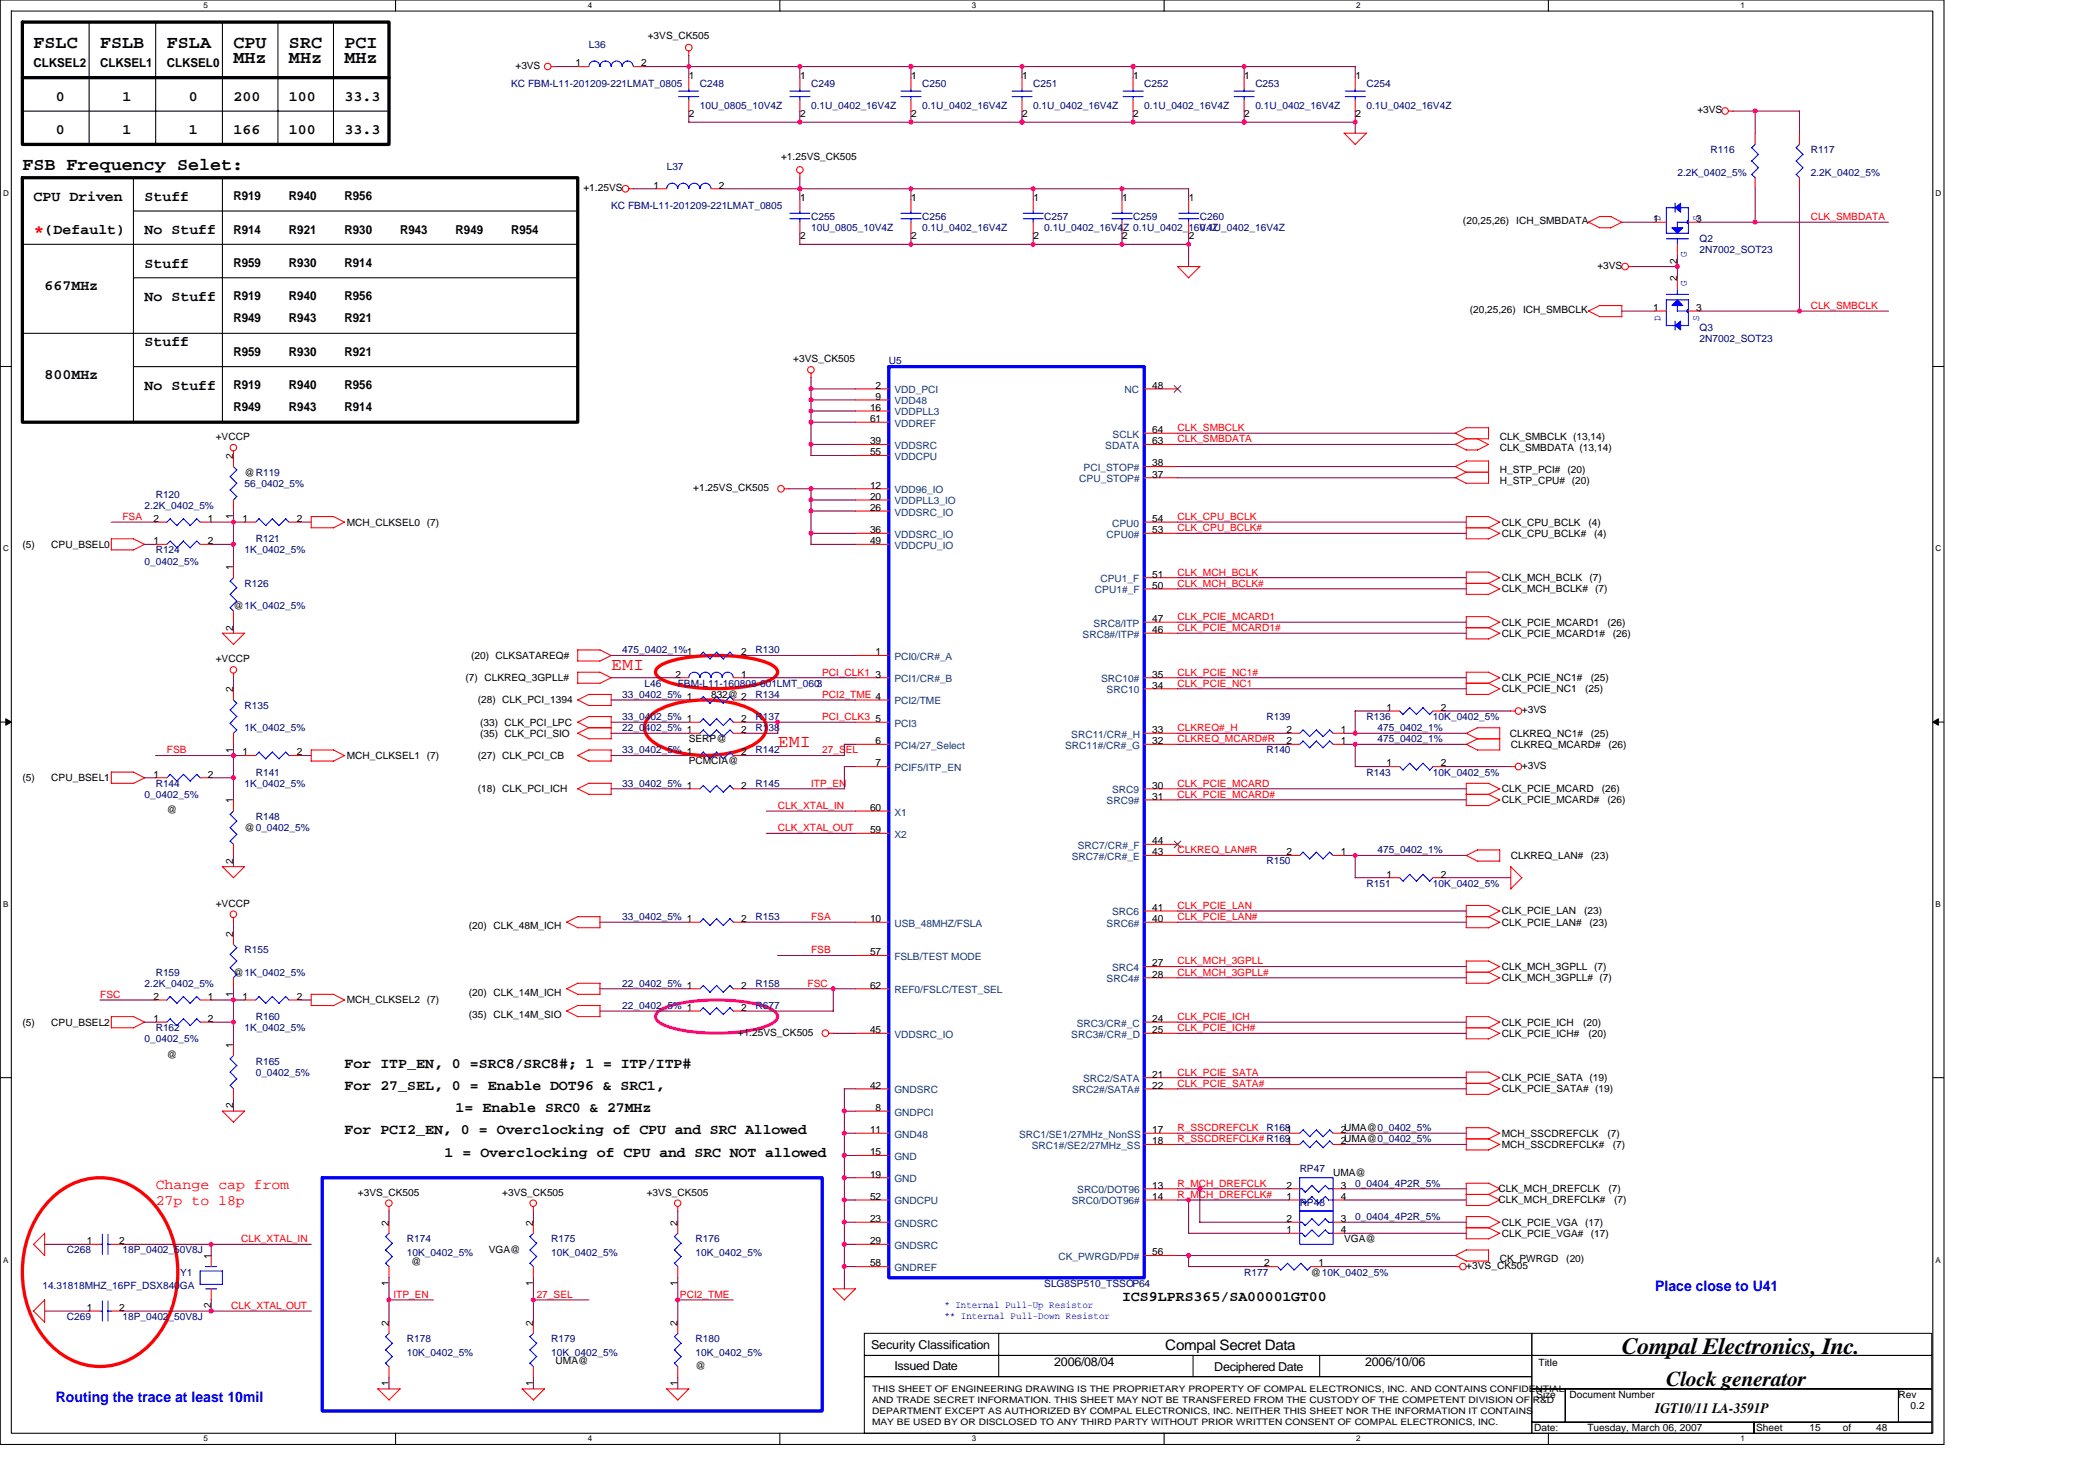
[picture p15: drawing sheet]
<svg xmlns="http://www.w3.org/2000/svg" width="297mm" height="210mm" viewBox="0 0 297 210" stroke-linecap="round" stroke-linejoin="round" font-family="sans-serif">
<defs><g id="words">
<text font-size="3.3" x="230" y="192">Compal Electronics, Inc.</text>
<text font-size="3" x="236.3" y="196.4">Clock generator</text>
<g font-size="2.5">
<text x="4.8" y="6.8">FSLC</text>
<text x="14.2" y="6.8">FSLB</text>
<text x="23.7" y="6.8">FSLA</text>
<text x="33.1" y="6.8">CPU</text>
<text x="33.1" y="9">MHz</text>
<text x="41" y="6.8">SRC</text>
<text x="41" y="9">MHz</text>
<text x="48.8" y="6.8">PCI</text>
<text x="48.8" y="9">MHz</text>
<text x="3.2" y="24.2">FSB Frequency Selet:</text>
</g>
<g font-size="2.5" fill="#f00">
<text x="4.8" y="33.6">*</text>
<text x="86.7" y="94.9">EMI</text>
<text x="110.3" y="105.9">EMI</text>
</g>
<g font-size="2.1">
<text x="7.9" y="14.3">0</text>
<text x="17.4" y="14.3">1</text>
<text x="26.8" y="14.3">0</text>
<text x="33.1" y="14.3">200</text>
<text x="41" y="14.3">100</text>
<text x="48.8" y="14.3">33.3</text>
<text x="7.9" y="19.1">0</text>
<text x="17.4" y="19.1">1</text>
<text x="26.8" y="19">1</text>
<text x="33.1" y="19">166</text>
<text x="41" y="19">100</text>
<text x="48.8" y="19">33.3</text>
<text x="4.8" y="28.5">CPU Driven</text>
<text x="20.5" y="28.5">Stuff</text>
<text x="6.3" y="33.2">(Default)</text>
<text x="20.5" y="33.2">No Stuff</text>
<text x="6.3" y="41.1">667MHz</text>
<text x="20.5" y="38">Stuff</text>
<text x="20.5" y="42.7">No Stuff</text>
<text x="6.3" y="53.7">800MHz</text>
<text x="20.5" y="49">Stuff</text>
<text x="20.5" y="55.3">No Stuff</text>
<text x="48.8" y="151.3">For ITP_EN, 0 =SRC8/SRC8#; 1 = ITP/ITP#</text>
<text x="48.8" y="154.5">For 27_SEL, 0 = Enable DOT96 &amp; SRC1,</text>
<text x="48.8" y="160.8">For PCI2_EN, 0 = Overclocking of CPU and SRC Allowed</text>
<text x="64.6" y="157.6">1= Enable SRC0 &amp; 27MHz</text>
<text x="63" y="163.9">1 = Overclocking of CPU and SRC NOT allowed</text>
<text x="159.1" y="184.4">ICS9LPRS365/SA00001GT00</text>
<text x="165.2" y="191.3">Compal Secret Data</text>
<text x="234.7" y="200.3">IGT10/11 LA-3591P</text>
</g>
<g font-size="2.1" fill="#f00">
<text x="22.1" y="168.6">Change cap from</text>
<text x="22.1" y="170.8">27p to 18p</text>
</g>
<g font-size="2.1" fill="#00f">
<text x="234.7" y="183">Place close to U41</text>
<text x="7.9" y="198.8">Routing the trace at least 10mil</text>
</g>
<g font-size="1.7">
<text x="4.8" y="9.5">CLKSEL2</text>
<text x="14.2" y="9.5">CLKSEL1</text>
<text x="23.7" y="9.5">CLKSEL0</text>
<text x="33.1" y="28.4">R919</text>
<text x="41" y="28.4">R940</text>
<text x="48.8" y="28.4">R956</text>
<text x="33.1" y="33.1">R914</text>
<text x="41" y="33.1">R921</text>
<text x="48.8" y="33.1">R930</text>
<text x="56.7" y="33.1">R943</text>
<text x="64.6" y="33.1">R949</text>
<text x="72.5" y="33.1">R954</text>
<text x="33.1" y="37.8">R959</text>
<text x="41" y="37.8">R930</text>
<text x="48.8" y="37.8">R914</text>
<text x="33.1" y="45.7">R949</text>
<text x="33.1" y="42.5">R919</text>
<text x="41" y="42.5">R940</text>
<text x="41" y="45.7">R943</text>
<text x="48.8" y="42.5">R956</text>
<text x="48.8" y="45.7">R921</text>
<text x="33.1" y="50.4">R959</text>
<text x="41" y="50.4">R930</text>
<text x="48.8" y="50.4">R921</text>
<text x="33.1" y="55.1">R919</text>
<text x="33.1" y="58.3">R949</text>
<text x="41" y="55.1">R940</text>
<text x="41" y="58.3">R943</text>
<text x="48.8" y="55.1">R956</text>
<text x="48.8" y="58.3">R914</text>
<text x="123.5" y="191.1">Security Classification</text>
<text x="126.8" y="194.1">Issued Date</text>
<text x="149.5" y="193.7">2006/08/04</text>
<text x="172.2" y="194.3">Deciphered Date</text>
<text x="193.6" y="193.7">2006/10/06</text>
</g>
<g font-size="1.4">
<text x="91.8" y="5.5">+3VS_CK505</text>
<text x="73.1" y="9.8">+3VS</text>
<text x="81.6" y="9.4">1</text>
<text x="90.9" y="9.4">2</text>
<text x="97.7" y="11.2">1</text>
<text x="113.4" y="11.2">1</text>
<text x="129.2" y="11.2">1</text>
<text x="144.9" y="11.2">1</text>
<text x="160.7" y="11.2">1</text>
<text x="176.4" y="11.2">1</text>
<text x="192.2" y="11.2">1</text>
<text x="97.7" y="16.5">2</text>
<text x="113.4" y="16.5">2</text>
<text x="129.2" y="16.5">2</text>
<text x="144.9" y="16.5">2</text>
<text x="160.7" y="16.5">2</text>
<text x="176.4" y="16.5">2</text>
<text x="192.2" y="16.5">2</text>
<text x="240.7" y="16.1">+3VS</text>
<text x="110.7" y="22.7">+1.25VS_CK505</text>
<text x="82.7" y="27.1">+1.25VS</text>
<text x="92.6" y="26.7">1</text>
<text x="101.9" y="26.7">2</text>
<text x="113.4" y="28.5">1</text>
<text x="129.2" y="28.5">1</text>
<text x="146.5" y="28.5">1</text>
<text x="159.1" y="28.5">1</text>
<text x="168.5" y="28.5">1</text>
<text x="113.4" y="33.9">2</text>
<text x="129.2" y="33.9">2</text>
<text x="146.5" y="33.9">2</text>
<text x="159.1" y="33.9">2</text>
<text x="168.5" y="33.9">2</text>
<text x="207.4" y="31.8">(20,25,26)</text>
<text x="215" y="31.8">ICH_SMBDATA</text>
<text x="234.4" y="31.5">1</text>
<text x="240.5" y="31.5">3</text>
<text x="226.5" y="38.1">+3VS</text>
<text x="237.8" y="39.8" transform="rotate(-90 237.8 39.8)">2</text>
<text x="237.8" y="37.4" transform="rotate(-90 237.8 37.4)">2</text>
<text x="208.4" y="44.4">(20,25,26)</text>
<text x="215.9" y="44.4">ICH_SMBCLK</text>
<text x="234.4" y="44.1">1</text>
<text x="240.5" y="44.1">3</text>
<text x="112.5" y="51.4">+3VS_CK505</text>
<text x="123.4" y="58.2">16</text>
<text x="123.4" y="59.8">61</text>
<text x="124.1" y="56.7">9</text>
<text x="124.1" y="55.1">2</text>
<text x="163.3" y="55.1">48</text>
<text x="30.6" y="62.4">+VCCP</text>
<text x="33.1" y="65" transform="rotate(-90 33.1 65)">2</text>
<text x="123.4" y="64.5">55</text>
<text x="123.4" y="63">39</text>
<text x="163.3" y="63">63</text>
<text x="163.3" y="61.4">64</text>
<text x="212.6" y="62.4">CLK_SMBCLK (13,14)</text>
<text x="212.6" y="63.9">CLK_SMBDATA (13,14)</text>
<text x="34.7" y="67.4">@R119</text>
<text x="98.3" y="69.6">+1.25VS_CK505</text>
<text x="123.4" y="70.8">20</text>
<text x="123.4" y="69.3">12</text>
<text x="163.3" y="66.1">38</text>
<text x="163.3" y="67.7">37</text>
<text x="212.6" y="67.1">H_STP_PCI# (20)</text>
<text x="212.6" y="68.7">H_STP_CPU# (20)</text>
<text x="3.2" y="77.6">(5)</text>
<text x="7.3" y="77.6">CPU_BSEL0</text>
<text x="21.8" y="77.1">1</text>
<text x="21.8" y="74">2</text>
<text x="29.5" y="77.1">2</text>
<text x="29.5" y="74">1</text>
<text x="33.1" y="73.6" transform="rotate(-90 33.1 73.6)">1</text>
<text x="34.4" y="74">1</text>
<text x="42.1" y="74">2</text>
<text x="49.2" y="74.5">MCH_CLKSEL0 (7)</text>
<text x="123.4" y="72.4">26</text>
<text x="123.4" y="75.6">36</text>
<text x="123.4" y="77.1">49</text>
<text x="163.3" y="74">54</text>
<text x="163.3" y="75.6">53</text>
<text x="212.9" y="76.1">CLK_CPU_BCLK#</text>
<text x="212.9" y="74.5">CLK_CPU_BCLK</text>
<text x="225.2" y="74.5">(4)</text>
<text x="226" y="76.1">(4)</text>
<text x="33.1" y="80.8" transform="rotate(-90 33.1 80.8)">1</text>
<text x="163.3" y="83.4">50</text>
<text x="163.3" y="81.9">51</text>
<text x="212.9" y="82.4">CLK_MCH_BCLK</text>
<text x="212.9" y="83.9">CLK_MCH_BCLK#</text>
<text x="225.4" y="82.4">(7)</text>
<text x="226.2" y="83.9">(7)</text>
<text x="33.1" y="89.4" transform="rotate(-90 33.1 89.4)">2</text>
<text x="33.1" y="86.3">@1K_0402_5%</text>
<text x="163.3" y="89.7">46</text>
<text x="163.3" y="88.2">47</text>
<text x="212.9" y="88.7">CLK_PCIE_MCARD1</text>
<text x="227.9" y="88.7">(26)</text>
<text x="30.6" y="93.9">+VCCP</text>
<text x="66.8" y="93.4">(20) CLKSATAREQ#</text>
<text x="105.1" y="92.9">2</text>
<text x="124.1" y="92.9">1</text>
<text x="212.9" y="90.2">CLK_PCIE_MCARD1#</text>
<text x="228.7" y="90.2">(26)</text>
<text x="33.1" y="98.1" transform="rotate(-90 33.1 98.1)">2</text>
<text x="66" y="96.5">(7) CLKREQ_3GPLL#</text>
<text x="67.8" y="99.7">(28) CLK_PCI_1394</text>
<text x="95.8" y="96">2</text>
<text x="100.8" y="98.9">832@ 2</text>
<text x="105.1" y="96">1</text>
<text x="124.1" y="96">3</text>
<text x="163.3" y="96">35</text>
<text x="163.3" y="97.6">34</text>
<text x="196.6" y="100.8">1</text>
<text x="204.3" y="100.8">2</text>
<text x="212.9" y="98.1">CLK_PCIE_NC1</text>
<text x="212.9" y="96.5">CLK_PCIE_NC1#</text>
<text x="215.8" y="101.1">+3VS</text>
<text x="224.7" y="98.1">(25)</text>
<text x="225.5" y="96.5">(25)</text>
<text x="33.1" y="106.7" transform="rotate(-90 33.1 106.7)">1</text>
<text x="34.4" y="107.1">1</text>
<text x="42.1" y="107.1">2</text>
<text x="49.2" y="107.6">MCH_CLKSEL1 (7)</text>
<text x="67.8" y="107.6">(27) CLK_PCI_CB</text>
<text x="68.1" y="102.8">(33) CLK_PCI_LPC</text>
<text x="68.1" y="104.4">(35) CLK_PCI_SIO</text>
<text x="97.7" y="105.2">SERP@</text>
<text x="105.1" y="107.1">2</text>
<text x="105.1" y="103.9">2</text>
<text x="105.1" y="102.3">2</text>
<text x="124.1" y="102.3">5</text>
<text x="124.1" y="105.5">6</text>
<text x="163.3" y="105.5">32</text>
<text x="163.3" y="103.9">33</text>
<text x="182.4" y="103.9">2</text>
<text x="182.4" y="105.5">2</text>
<text x="190.1" y="103.9">1</text>
<text x="190.1" y="105.5">1</text>
<text x="214.1" y="104.4">CLKREQ_NC1#</text>
<text x="214.2" y="106">CLKREQ_MCARD#</text>
<text x="225.5" y="104.4">(25)</text>
<text x="228.1" y="106">(26)</text>
<text x="3.2" y="110.7">(5)</text>
<text x="7.3" y="110.7">CPU_BSEL1</text>
<text x="21.8" y="110.2">1</text>
<text x="29.5" y="110.2">2</text>
<text x="33.1" y="113.9" transform="rotate(-90 33.1 113.9)">1</text>
<text x="67.8" y="112.3">(18) CLK_PCI_ICH</text>
<text x="97.7" y="108.4">PCMCIA@</text>
<text x="105.1" y="111.8">2</text>
<text x="124.1" y="108.6">7</text>
<text x="163.3" y="113.3">31</text>
<text x="163.3" y="111.8">30</text>
<text x="196.6" y="108.6">1</text>
<text x="204.3" y="108.6">2</text>
<text x="212.9" y="113.9">CLK_PCIE_MCARD#</text>
<text x="212.9" y="112.3">CLK_PCIE_MCARD</text>
<text x="215.8" y="109">+3VS</text>
<text x="227.1" y="112.3">(26)</text>
<text x="227.9" y="113.9">(26)</text>
<text x="23.7" y="115.3">@</text>
<text x="34.7" y="117.8">@0_0402_5%</text>
<text x="123.4" y="114.9">60</text>
<text x="123.4" y="118.1">59</text>
<text x="163.3" y="119.7">44</text>
<text x="33.1" y="122.4" transform="rotate(-90 33.1 122.4)">2</text>
<text x="163.3" y="121.2">43</text>
<text x="182.4" y="121.2">2</text>
<text x="190.1" y="121.2">1</text>
<text x="196.6" y="124.4">1</text>
<text x="204.3" y="124.4">2</text>
<text x="214.2" y="121.7">CLKREQ_LAN#</text>
<text x="225.5" y="121.7">(23)</text>
<text x="30.6" y="128.5">+VCCP</text>
<text x="66.5" y="131.7">(20) CLK_48M_ICH</text>
<text x="105.1" y="130.7">2</text>
<text x="123.4" y="130.7">10</text>
<text x="163.3" y="129.1">41</text>
<text x="163.3" y="130.7">40</text>
<text x="212.9" y="131.2">CLK_PCIE_LAN#</text>
<text x="212.9" y="129.6">CLK_PCIE_LAN</text>
<text x="224.6" y="129.6">(23)</text>
<text x="225.4" y="131.2">(23)</text>
<text x="33.1" y="132.8" transform="rotate(-90 33.1 132.8)">2</text>
<text x="123.4" y="135.4">57</text>
<text x="163.3" y="137">27</text>
<text x="212.9" y="137.5">CLK_MCH_3GPLL (7)</text>
<text x="21.8" y="141.7">2</text>
<text x="29.5" y="141.7">1</text>
<text x="33.1" y="141.3" transform="rotate(-90 33.1 141.3)">1</text>
<text x="33.1" y="138.3">@1K_0402_5%</text>
<text x="34.4" y="141.7">1</text>
<text x="42.1" y="141.7">2</text>
<text x="49.2" y="142.2">MCH_CLKSEL2 (7)</text>
<text x="66.5" y="141.1">(20) CLK_14M_ICH</text>
<text x="105.1" y="140.1">2</text>
<text x="105.1" y="143.3">2</text>
<text x="123.4" y="140.1">62</text>
<text x="163.3" y="138.6">28</text>
<text x="212.9" y="139.1">CLK_MCH_3GPLL# (7)</text>
<text x="3.2" y="145.4">(5)</text>
<text x="7.3" y="145.4">CPU_BSEL2</text>
<text x="21.8" y="144.8">1</text>
<text x="23.7" y="149.9">@</text>
<text x="29.5" y="144.8">2</text>
<text x="33.1" y="148.5" transform="rotate(-90 33.1 148.5)">1</text>
<text x="66.5" y="144.3">(35) CLK_14M_SIO</text>
<text x="104.6" y="146.8">+1.25VS_CK505</text>
<text x="123.4" y="146.4">45</text>
<text x="163.3" y="144.8">24</text>
<text x="163.3" y="146.4">25</text>
<text x="212.9" y="145.4">CLK_PCIE_ICH</text>
<text x="212.9" y="146.9">CLK_PCIE_ICH#</text>
<text x="224.4" y="145.4">(20)</text>
<text x="225.2" y="146.9">(20)</text>
<text x="123.4" y="154.3">42</text>
<text x="163.3" y="152.7">21</text>
<text x="163.3" y="154.3">22</text>
<text x="212.9" y="153.2">CLK_PCIE_SATA (19)</text>
<text x="212.9" y="154.8">CLK_PCIE_SATA# (19)</text>
<text x="33.1" y="157.1" transform="rotate(-90 33.1 157.1)">2</text>
<text x="123.4" y="160.6">11</text>
<text x="124.1" y="157.5">8</text>
<text x="163.3" y="160.6">17</text>
<text x="190.1" y="160.6">2UMA@0_0402_5%</text>
<text x="212.9" y="161.1">MCH_SSCDREFCLK</text>
<text x="227.9" y="161.1">(7)</text>
<text x="123.4" y="166.9">19</text>
<text x="123.4" y="163.7">15</text>
<text x="163.3" y="162.2">18</text>
<text x="189" y="166.6">UMA@</text>
<text x="190.1" y="162.2">2UMA@0_0402_5%</text>
<text x="212.9" y="162.7">MCH_SSCDREFCLK#</text>
<text x="228.7" y="162.7">(7)</text>
<text x="50.7" y="169.5">+3VS_CK505</text>
<text x="55.1" y="173.7" transform="rotate(-90 55.1 173.7)">2</text>
<text x="71.2" y="169.5">+3VS_CK505</text>
<text x="75.6" y="173.7" transform="rotate(-90 75.6 173.7)">2</text>
<text x="91.7" y="169.5">+3VS_CK505</text>
<text x="96.1" y="173.7" transform="rotate(-90 96.1 173.7)">2</text>
<text x="123.4" y="173.2">23</text>
<text x="123.4" y="170.1">52</text>
<text x="163.3" y="168.5">13</text>
<text x="163.3" y="170.1">14</text>
<text x="182.4" y="170.1">1</text>
<text x="182.4" y="168.5">2</text>
<text x="182.4" y="173.2">2</text>
<text x="190.1" y="170.1">4</text>
<text x="190.1" y="168.5">3</text>
<text x="190.1" y="173.2">3</text>
<text x="212.5" y="169">CLK_MCH_DREFCLK</text>
<text x="212.5" y="170.6">CLK_MCH_DREFCLK#</text>
<text x="212.9" y="173.7">CLK_PCIE_VGA</text>
<text x="224.7" y="173.7">(17)</text>
<text x="228.1" y="169">(7)</text>
<text x="228.8" y="170.6">(7)</text>
<text x="12.3" y="176.3">1</text>
<text x="16.9" y="176.3">2</text>
<text x="29.9" y="178.4" transform="rotate(-90 29.9 178.4)">1</text>
<text x="58.3" y="179.2">@</text>
<text x="69.3" y="177.6">VGA@</text>
<text x="123.4" y="179.5">58</text>
<text x="123.4" y="176.3">29</text>
<text x="163.3" y="177.9">56</text>
<text x="179.3" y="179.5">2</text>
<text x="182.4" y="174.8">1</text>
<text x="187" y="179.5">1</text>
<text x="190.1" y="174.8">4</text>
<text x="190.6" y="176.1">VGA@</text>
<text x="207.9" y="179.9">+3VS_CK505</text>
<text x="212.6" y="178.9">CK_PWRGD</text>
<text x="212.9" y="175.3">CLK_PCIE_VGA#</text>
<text x="222.1" y="178.9">(20)</text>
<text x="225.5" y="175.3">(17)</text>
<text x="12.3" y="185.8">1</text>
<text x="16.9" y="185.8">2</text>
<text x="29.9" y="185.4" transform="rotate(-90 29.9 185.4)">2</text>
<text x="55.1" y="182.3" transform="rotate(-90 55.1 182.3)">1</text>
<text x="75.6" y="182.3" transform="rotate(-90 75.6 182.3)">1</text>
<text x="96.1" y="182.3" transform="rotate(-90 96.1 182.3)">1</text>
<text x="185.9" y="180.8">@10K_0402_5%</text>
<text x="55.1" y="187.9" transform="rotate(-90 55.1 187.9)">2</text>
<text x="75.6" y="187.9" transform="rotate(-90 75.6 187.9)">2</text>
<text x="96.1" y="187.9" transform="rotate(-90 96.1 187.9)">2</text>
<text x="55.1" y="196.4" transform="rotate(-90 55.1 196.4)">1</text>
<text x="75.6" y="196.4" transform="rotate(-90 75.6 196.4)">1</text>
<text x="78.8" y="193.4">UMA@</text>
<text x="96.1" y="196.4" transform="rotate(-90 96.1 196.4)">1</text>
<text x="98.6" y="194">@</text>
<text x="218.1" y="193.5">Title</text>
<text x="217.5" y="202.8">Date:</text>
<text x="217.8" y="198.1">Size</text>
<text x="222.5" y="198.1">Document Number</text>
<text x="225.1" y="202.8">Tuesday, March 06, 2007</text>
<text x="249" y="202.8">Sheet</text>
<text x="256.6" y="202.8">15</text>
<text x="261.3" y="202.8">of</text>
<text x="266" y="202.8">48</text>
<text x="269.2" y="198.1">Rev</text>
<text x="270.9" y="199.7">0.2</text>
</g>
<g font-size="1.4" fill="#000080">
<text x="83.5" y="6.8">L36</text>
<text x="72.5" y="12.3">KC FBM-L11-201209-221LMAT_0805</text>
<text x="99.2" y="12.3">C248</text>
<text x="99.2" y="15.4">10U_0805_10V4Z</text>
<text x="115" y="12.3">C249</text>
<text x="115" y="15.4">0.1U_0402_16V4Z</text>
<text x="130.7" y="12.3">C250</text>
<text x="130.7" y="15.4">0.1U_0402_16V4Z</text>
<text x="146.5" y="12.3">C251</text>
<text x="146.5" y="15.4">0.1U_0402_16V4Z</text>
<text x="162.2" y="12.3">C252</text>
<text x="162.2" y="15.4">0.1U_0402_16V4Z</text>
<text x="178" y="12.3">C253</text>
<text x="178" y="15.4">0.1U_0402_16V4Z</text>
<text x="193.7" y="12.3">C254</text>
<text x="193.7" y="15.4">0.1U_0402_16V4Z</text>
<text x="242.5" y="21.7">R116</text>
<text x="256.7" y="21.7">R117</text>
<text x="86.7" y="29.6">KC FBM-L11-201209-221LMAT_0805</text>
<text x="94.5" y="24.1">L37</text>
<text x="237.8" y="24.9">2.2K_0402_5%</text>
<text x="256.7" y="24.9">2.2K_0402_5%</text>
<text x="115" y="31.2">C255</text>
<text x="115" y="32.8">10U_0805_10V4Z</text>
<text x="130.7" y="31.2">C256</text>
<text x="130.7" y="32.8">0.1U_0402_16V4Z</text>
<text x="148.1" y="31.2">C257</text>
<text x="148.1" y="32.8">0.1U_0402_16V4Z 0.1U_0402_16V4Z</text>
<text x="160.7" y="31.2">C259</text>
<text x="170.1" y="31.2">C260</text>
<text x="170.1" y="32.8">0.1U_0402_16V4Z</text>
<text x="241" y="34.3">Q2</text>
<text x="241" y="35.9">2N7002_SOT23</text>
<text x="241" y="46.9">Q3</text>
<text x="126" y="51.6">U5</text>
<text x="241" y="48.5">2N7002_SOT23</text>
<text x="22.1" y="70.5">R120</text>
<text x="34.7" y="69">56_0402_5%</text>
<text x="20.5" y="72.1">2.2K_0402_5%</text>
<text x="36.3" y="76.9">R121</text>
<text x="20.5" y="80">0_0402_5%</text>
<text x="22.1" y="78.4">R124</text>
<text x="34.7" y="78.4">1K_0402_5%</text>
<text x="34.7" y="83.1">R126</text>
<text x="88.2" y="92.6">475_0402_1%1</text>
<text x="107.1" y="92.6">R130</text>
<text x="34.7" y="100.5">R135</text>
<text x="88.2" y="98.9">33_0402_5% 1</text>
<text x="91.4" y="97.3">L46</text>
<text x="96.1" y="97.3">FBM-L11-160808-601LMT_0603</text>
<text x="107.1" y="98.9">R134</text>
<text x="34.7" y="103.6">1K_0402_5%</text>
<text x="88.2" y="106.8">33_0402_5% 1</text>
<text x="88.2" y="103.6">22_0402_5% 1</text>
<text x="88.2" y="102">33_0402_5% 1</text>
<text x="107.1" y="106.8">R142</text>
<text x="107.1" y="103.6">R138</text>
<text x="107.1" y="102">R137</text>
<text x="179.6" y="102">R139</text>
<text x="179.6" y="106.8">R140</text>
<text x="193.7" y="102">R136</text>
<text x="195.3" y="103.6">475_0402_1%</text>
<text x="195.3" y="105.2">475_0402_1%</text>
<text x="203.2" y="102">10K_0402_5%</text>
<text x="20.5" y="113.1">0_0402_5%</text>
<text x="22.1" y="111.5">R144</text>
<text x="34.7" y="111.5">1K_0402_5%</text>
<text x="36.3" y="109.9">R141</text>
<text x="88.2" y="111.5">33_0402_5% 1</text>
<text x="107.1" y="111.5">R145</text>
<text x="193.7" y="109.9">R143</text>
<text x="203.2" y="109.9">10K_0402_5%</text>
<text x="36.3" y="116.2">R148</text>
<text x="179.6" y="122.5">R150</text>
<text x="193.7" y="125.7">R151</text>
<text x="195.3" y="120.9">475_0402_1%</text>
<text x="203.2" y="125.7">10K_0402_5%</text>
<text x="88.2" y="130.4">33_0402_5% 1</text>
<text x="107.1" y="130.4">R153</text>
<text x="34.7" y="135.1">R155</text>
<text x="20.5" y="139.8">2.2K_0402_5%</text>
<text x="22.1" y="138.3">R159</text>
<text x="88.2" y="139.8">22_0402_5% 1</text>
<text x="88.2" y="143">22_0402_5% 1</text>
<text x="107.1" y="139.8">R158</text>
<text x="107.1" y="143">R677</text>
<text x="20.5" y="147.7">0_0402_5%</text>
<text x="22.1" y="146.1">R162</text>
<text x="34.7" y="146.1">1K_0402_5%</text>
<text x="36.3" y="144.6">R160</text>
<text x="36.3" y="150.9">R165</text>
<text x="36.3" y="152.4">0_0402_5%</text>
<text x="179.6" y="160.3">R1681</text>
<text x="184.3" y="166.1">RP47</text>
<text x="184.3" y="170.9">RP48</text>
<text x="192.1" y="168.2">0_0404_4P2R_5%</text>
<text x="192.1" y="172.9">0_0404_4P2R_5%</text>
<text x="9.5" y="177.6">C268</text>
<text x="17.4" y="177.6">18P_0402_50V8J</text>
<text x="57.7" y="176.1">R174</text>
<text x="57.7" y="177.9">10K_0402_5%</text>
<text x="78.1" y="176.1">R175</text>
<text x="78.1" y="177.9">10K_0402_5%</text>
<text x="98.6" y="176.1">R176</text>
<text x="98.6" y="177.9">10K_0402_5%</text>
<text x="6" y="182.7">14.31818MHZ_16PF_DSX840GA</text>
<text x="25.5" y="180.8">Y1</text>
<text x="148.1" y="182.4">SLG8SP510_TSSOP64</text>
<text x="176.4" y="180.8">R177</text>
<text x="9.5" y="187.1">C269</text>
<text x="17.4" y="187.1">18P_0402_50V8J</text>
<text x="57.7" y="190.2">R178</text>
<text x="78.1" y="190.2">R179</text>
<text x="98.6" y="190.2">R180</text>
<text x="57.7" y="192.1">10K_0402_5%</text>
<text x="78.1" y="192.1">10K_0402_5%</text>
<text x="98.6" y="192.1">10K_0402_5%</text>
</g>
<g font-size="1.4" fill="#00f">
<text x="235.4" y="31.3" transform="rotate(-90 235.4 31.3)">D</text>
<text x="240.9" y="31.3" transform="rotate(-90 240.9 31.3)">S</text>
<text x="239.2" y="40.5" transform="rotate(-90 239.2 40.5)">G</text>
<text x="239.2" y="36.4" transform="rotate(-90 239.2 36.4)">G</text>
<text x="235.4" y="45.5" transform="rotate(-90 235.4 45.5)">D</text>
<text x="240.9" y="45.5" transform="rotate(-90 240.9 45.5)">S</text>
<text x="133.9" y="185.4">* Internal Pull-Up Resistor</text>
<text x="133.9" y="186.9">** Internal Pull-Down Resistor</text>
</g>
<g font-size="1.4" fill="#f00">
<text x="256.7" y="31.2">CLK_SMBDATA</text>
<text x="256.7" y="43.8">CLK_SMBCLK</text>
<text x="167" y="61.1">CLK_SMBCLK</text>
<text x="167" y="62.7">CLK_SMBDATA</text>
<text x="17.4" y="73.7">FSA</text>
<text x="167" y="73.7">CLK_CPU_BCLK</text>
<text x="167" y="75.3">CLK_CPU_BCLK#</text>
<text x="167" y="81.6">CLK_MCH_BCLK</text>
<text x="167" y="83.1">CLK_MCH_BCLK#</text>
<text x="167" y="87.9">CLK_PCIE_MCARD1</text>
<text x="167" y="89.5">CLK_PCIE_MCARD1#</text>
<text x="116.6" y="95.8">PCI_CLK1</text>
<text x="167" y="95.8">CLK_PCIE_NC1#</text>
<text x="116.6" y="98.9">PCI2_TME 4</text>
<text x="167" y="97.3">CLK_PCIE_NC1</text>
<text x="23.7" y="106.8">FSB</text>
<text x="116.6" y="106.8">27_SEL</text>
<text x="116.6" y="102">PCI_CLK3</text>
<text x="167" y="105.2">CLKREQ_MCARD#R</text>
<text x="167" y="103.6">CLKREQ#_H</text>
<text x="115" y="111.5">ITP_EN</text>
<text x="167" y="113.1">CLK_PCIE_MCARD#</text>
<text x="167" y="111.5">CLK_PCIE_MCARD</text>
<text x="110.3" y="114.6">CLK_XTAL_IN</text>
<text x="110.3" y="117.8">CLK_XTAL_OUT</text>
<text x="167" y="120.9">CLKREQ_LAN#R</text>
<text x="115" y="130.4">FSA</text>
<text x="167" y="130.4">CLK_PCIE_LAN#</text>
<text x="167" y="128.8">CLK_PCIE_LAN</text>
<text x="115" y="135.1">FSB</text>
<text x="167" y="136.7">CLK_MCH_3GPLL</text>
<text x="14.2" y="141.4">FSC</text>
<text x="114.5" y="139.8">FSC</text>
<text x="167" y="138.3">CLK_MCH_3GPLL#</text>
<text x="167" y="144.6">CLK_PCIE_ICH</text>
<text x="167" y="146.1">CLK_PCIE_ICH#</text>
<text x="167" y="154">CLK_PCIE_SATA#</text>
<text x="167" y="152.4">CLK_PCIE_SATA</text>
<text x="167" y="160.3">R_SSCDREFCLK</text>
<text x="167" y="161.9">R_SSCDREFCLK# R1691</text>
<text x="167" y="168.2">R_MCH_DREFCLK</text>
<text x="167" y="169.8">R_MCH_DREFCLK#</text>
<text x="34.2" y="176.1">CLK_XTAL_IN</text>
<text x="32.8" y="185.5">CLK_XTAL_OUT</text>
<text x="55.8" y="183.9">ITP_EN</text>
<text x="76.1" y="183.9">27_SEL</text>
<text x="96.4" y="183.9">PCI2_TME</text>
</g>
<g font-size="1.4" fill="#004080">
<text x="126.8" y="58.9">VDDPLL3</text>
<text x="126.8" y="57.3">VDD48</text>
<text x="126.8" y="55.8">VDD_PCI</text>
<text x="159.4" y="55.8">NC</text>
<text x="126.8" y="60.5">VDDREF</text>
<text x="126.8" y="65.2">VDDCPU</text>
<text x="126.8" y="63.6">VDDSRC</text>
<text x="156.7" y="63.6">SDATA</text>
<text x="157.8" y="62">SCLK</text>
<text x="126.8" y="71.5">VDDPLL3_IO</text>
<text x="126.8" y="69.9">VDD96_IO</text>
<text x="153" y="68.3">CPU_STOP#</text>
<text x="153.6" y="66.8">PCI_STOP#</text>
<text x="126.8" y="77.8">VDDCPU_IO</text>
<text x="126.8" y="73.1">VDDSRC_IO</text>
<text x="126.8" y="76.2">VDDSRC_IO</text>
<text x="156.9" y="76.2">CPU0#</text>
<text x="157.7" y="74.6">CPU0</text>
<text x="156" y="82.5">CPU1_F</text>
<text x="155.1" y="88.8">SRC8/ITP</text>
<text x="155.3" y="84.1">CPU1#_F</text>
<text x="126.8" y="93.5">PCI0/CR#_A</text>
<text x="153.5" y="90.4">SRC8#/ITP#</text>
<text x="126.8" y="96.7">PCI1/CR#_B</text>
<text x="126.8" y="99.8">PCI2/TME</text>
<text x="156.1" y="96.7">SRC10#</text>
<text x="156.9" y="98.3">SRC10</text>
<text x="126.8" y="103">PCI3</text>
<text x="126.8" y="106.1">PCI4/27_Select</text>
<text x="151" y="106.1">SRC11#/CR#_G</text>
<text x="151.9" y="104.6">SRC11/CR#_H</text>
<text x="126.8" y="109.3">PCIF5/ITP_EN</text>
<text x="157.7" y="112.4">SRC9</text>
<text x="126.8" y="115.6">X1</text>
<text x="126.8" y="118.7">X2</text>
<text x="156.9" y="114">SRC9#</text>
<text x="152" y="121.9">SRC7#/CR#_E</text>
<text x="152.8" y="120.3">SRC7/CR#_F</text>
<text x="126.8" y="131.3">USB_48MHZ/FSLA</text>
<text x="156.9" y="131.3">SRC6#</text>
<text x="157.7" y="129.8">SRC6</text>
<text x="126.8" y="136.1">FSLB/TEST MODE</text>
<text x="157.7" y="137.6">SRC4</text>
<text x="126.8" y="140.8">REF0/FSLC/TEST_SEL</text>
<text x="156.9" y="139.2">SRC4#</text>
<text x="126.8" y="147.1">VDDSRC_IO</text>
<text x="151.9" y="147.1">SRC3#/CR#_D</text>
<text x="152.7" y="145.5">SRC3/CR#_C</text>
<text x="126.8" y="155">GNDSRC</text>
<text x="152" y="155">SRC2#/SATA#</text>
<text x="153.6" y="153.4">SRC2/SATA</text>
<text x="126.8" y="158.1">GNDPCI</text>
<text x="126.8" y="161.2">GND48</text>
<text x="144.5" y="161.2">SRC1/SE1/27MHz_NonSS</text>
<text x="126.8" y="167.6">GND</text>
<text x="126.8" y="164.4">GND</text>
<text x="146.3" y="162.8">SRC1#/SE2/27MHz_SS</text>
<text x="126.8" y="173.9">GNDSRC</text>
<text x="126.8" y="170.7">GNDCPU</text>
<text x="152" y="170.7">SRC0/DOT96#</text>
<text x="152.7" y="169.1">SRC0/DOT96</text>
<text x="126.8" y="177">GNDSRC</text>
<text x="150.1" y="178.6">CK_PWRGD/PD#</text>
<text x="126.8" y="180.1">GNDREF</text>
</g>
<g font-size="1.3">
<text x="123.7" y="197.4">THIS SHEET OF ENGINEERING DRAWING IS THE PROPRIETARY PROPERTY OF COMPAL ELECTRONICS, INC. AND CONTAINS CONFIDENTIAL</text>
<text x="123.7" y="198.9">AND TRADE SECRET INFORMATION. THIS SHEET MAY NOT BE TRANSFERED FROM THE CUSTODY OF THE COMPETENT DIVISION OF R&amp;D</text>
<text x="123.7" y="200.4">DEPARTMENT EXCEPT AS AUTHORIZED BY COMPAL ELECTRONICS, INC. NEITHER THIS SHEET NOR THE INFORMATION IT CONTAINS</text>
<text x="123.7" y="201.9">MAY BE USED BY OR DISCLOSED TO ANY THIRD PARTY WITHOUT PRIOR WRITTEN CONSENT OF COMPAL ELECTRONICS, INC.</text>
</g>
<g font-size="1.1">
<text x="28.8" y="1.2">5</text>
<text x="83.3" y="1.2">4</text>
<text x="137.8" y="1.2">3</text>
<text x="192.3" y="1.2">2</text>
<text x="246.8" y="1.2">1</text>
<text x=".4" y="27.8">D</text>
<text x="274.4" y="27.8">D</text>
<text x=".4" y="78.1">C</text>
<text x="274.4" y="78.1">C</text>
<text x=".4" y="128.5">B</text>
<text x="274.4" y="128.5">B</text>
<text x=".4" y="178.9">A</text>
<text x="274.4" y="178.9">A</text>
<text x="28.8" y="204.3">5</text>
<text x="83.3" y="204.3">4</text>
<text x="137.8" y="204.3">3</text>
<text x="192.3" y="204.3">2</text>
<text x="246.8" y="204.3">1</text>
</g>
</g></defs>
<path d="M0 0h275.6v204.7h-275.6zM1.6 1.6h272.4v201.5h-272.4z" fill="none" stroke="#000" stroke-width=".15"/>
<g fill="#fff">
<path d="M28.8 .1h.7v1.3h-.7z"/>
<path d="M28.8 203.3h.7v1.3h-.7z"/>
</g>
<path d="M56.1 0v1.6M56.1 203.1v1.6" fill="none" stroke="#000" stroke-width=".15"/>
<g fill="#fff">
<path d="M83.3 .1h.6v1.3h-.6z"/>
<path d="M83.3 203.3h.6v1.3h-.6z"/>
</g>
<path d="M110.6 0v1.6M110.6 203.1v1.6" fill="none" stroke="#000" stroke-width=".15"/>
<g fill="#fff">
<path d="M137.8 .1h.6v1.3h-.6z"/>
<path d="M137.8 203.3h.6v1.3h-.6z"/>
</g>
<path d="M165.1 0v1.6M165.1 203.1v1.6" fill="none" stroke="#000" stroke-width=".15"/>
<g fill="#fff">
<path d="M192.3 .1h.6v1.3h-.6z"/>
<path d="M192.3 203.3h.6v1.3h-.6z"/>
</g>
<path d="M219.5 0v1.6M219.5 203.1v1.6" fill="none" stroke="#000" stroke-width=".15"/>
<g fill="#fff">
<path d="M246.8 .1h.6v1.3h-.6z"/>
<path d="M246.8 203.3h.6v1.3h-.6z"/>
<path d="M.4 26.8h.8v1.2h-.8z"/>
<path d="M274.4 26.8h.8v1.2h-.8z"/>
<path d="M.4 77.1h.8v1.3h-.8z"/>
<path d="M274.4 77.1h.8v1.3h-.8z"/>
</g>
<path d="M0 51.9h1.6M274 51.9h1.6" fill="none" stroke="#000" stroke-width=".15"/>
<g fill="#fff">
<path d="M.4 127.5h.8v1.3h-.8z"/>
<path d="M274.4 127.5h.8v1.3h-.8z"/>
</g>
<path d="M0 102.3h1.6M274 102.3h1.6" fill="none" stroke="#000" stroke-width=".15"/>
<path d="M.8 101.9l.8 .4-.8 .5zM274 102.3l.8-.4v.9z" fill="#000" stroke="#000" stroke-width=".14"/>
<g fill="#fff">
<path d="M.4 177.9h.8v1.3h-.8z"/>
<path d="M274.4 177.9h.8v1.3h-.8z"/>
</g>
<g fill="none" stroke="#000" stroke-width=".15">
<path d="M3.2 15.7h52M12.6 3.1v17.4M22.1 3.1v17.4M31.5 3.1v17.4M39.4 3.1v17.4M47.3 3.1v17.4M3.2 34.6h78.7M18.9 25.2v34.7M18.9 29.9h63M18.9 39.4h63M31.5 25.2v34.7M3.2 47.2h78.7"/>
<path d="M18.9 52h63M0 152.7h1.6M274 152.7h1.6M122.6 189h94.6v3.1h-94.6zM122.6 192.1h94.6v3h-94.6zM122.6 195.1h94.6v8h-94.6zM141.6 189v6.1M169.2 192.1v3M187.1 192.1v3M217.2 189h56.7v3.1h-56.7zM217.2 192.1h56.7v4.7h-56.7zM217.2 196.8h4.7v4.8h-4.7z"/>
<path d="M221.9 196.8h47.3v4.8h-47.3zM269.2 196.8h4.7v4.8h-4.7zM217.2 201.6h31.5v1.5h-31.5zM248.7 201.6h25.2v1.5h-25.2z"/>
</g>
<path d="M3.2 3.1h52v17.4h-52zM3.2 11h52M3.2 25.2h78.7v34.6h-78.7z" fill="none" stroke="#000" stroke-width=".47"/>
<path d="M126 52h36.2v129.1h-36.2zM45.7 166.9h70.9v33.1h-70.9z" fill="none" stroke="#00f" stroke-width=".47"/>
<path d="M93.4 94.5a11.5 11.5 0 0 1 5.5-1.5 25.2 25.2 0 0 1 9.7 .9 2.07 2.07 0 0 1 1.7 1.3 2.08 2.08 0 0 1-1.7 1.4 25.8 25.8 0 0 1-14 0 2.07 2.07 0 0 1-1.7-1.4l.2-.3zM92.2 101.5a9.8 9.8 0 0 1 5.3-2.1 16.2 16.2 0 0 1 9 1.2 3.4 3.4 0 0 1 2.2 2.5 2.75 2.75 0 0 1-1.4 2.2 14.6 14.6 0 0 1-9.8 1.6 9.8 9.8 0 0 1-5.3-2.1 2.1 2.1 0 0 1 0-3.3zM7.3 169.9a9.6 9.6 0 0 1 14.7 .9 15.5 15.5 0 0 1 0 19 9.7 9.7 0 0 1-15.6 0 15.5 15.5 0 0 1 0-19z" fill="none" stroke="#f00" stroke-width=".47"/>
<path d="M93.4 143.3a11.5 11.5 0 0 1 5.5-1.4 25.2 25.2 0 0 1 9.7 .8 2.07 2.07 0 0 1 1.7 1.4 2.08 2.08 0 0 1-1.7 1.4 25.8 25.8 0 0 1-14 0 2.07 2.07 0 0 1-1.7-1.4l.2-.4z" fill="none" stroke="#f0f" stroke-width=".47"/>
<g fill="none" stroke="#f00" stroke-width=".15">
<path d="M78.1 9.4h.7M81.9 9.4h1.6M89.8 9.4h1.6M97.7 7.2v.7M97.7 11v1.6M97.7 14.2v1.5M113.4 11v1.6M113.4 14.2v1.5M129.2 11v1.6M129.2 14.2v1.5M144.9 11v1.6M144.9 14.2v1.5"/>
<path d="M160.7 11v1.6M160.7 14.2v1.5M176.4 11v1.6M176.4 14.2v1.5M190.6 18.9l1.5 1.6M190.6 18.9h3.2l-1.7 1.6M192.1 11v1.6M192.1 14.2v1.5M245.1 15.7h.6M248.9 18.9v1.6M255.1 18.9v1.6M89.2 26.8h.6"/>
<path d="M92.9 26.8h1.6M100.8 26.8h1.6M113.4 24.6v.6M113.4 28.3v1.6M113.4 31.5v1.6M129.2 28.3v1.6M129.2 31.5v1.6M146.5 28.3v1.6M146.5 31.5v1.6M159.1 28.3v1.6M159.1 31.5v1.6M166.9 37.8l1.6 1.6 1.6-1.6"/>
<path d="M167 37.8h3.1M168.5 28.3v1.6M168.5 31.5v1.6M225.2 31.5l1.6 .8h1.6l1.6-.8M226.8 30.7h1.6M226.8 30.7l-1.6 .8M228.4 30.7l1.6 .8M230.9 37.8h.6M234.7 31.5h1.6M237.8 34.6v1.6M237.8 39.4v1.5M239.4 31.5h1.6"/>
<path d="M248.9 25.2v1.6M255.1 25.2v1.6M115 52.9v.7M121.3 58.3h4.7M121.3 56.7h4.7M121.3 55.1h4.7M121.3 59.8h4.7M162.2 55.1h4.8M225.2 44.1l1.6 .8h3.2M226.8 43.3h3.2M226.8 43.3l-1.6 .8M230 43.3v1.6"/>
<path d="M234.7 44.1h1.6M239.4 44.1h1.6M15.8 76.3v1.6h3.1M15.8 76.4h3.1l1.6 .8-1.6 .8M22.1 77.2h1.6M22.1 74h1.6M28.4 77.2h1.5M28.4 74h1.5M33.1 63.9v2.2M33.1 70.9v1.5M34.7 74h1.6M41 74h1.5"/>
<path d="M44.1 74.8h3.2M44.1 73.2v1.6M44.1 73.2h3.2M47.3 73.2l1.6 .8M48.8 74l-1.5 .8M111.2 69.3h.7M121.3 69.3h4.7M121.3 77.2h4.7M121.3 72.4h4.7M121.3 63h4.7M121.3 75.6h4.7M121.3 70.9h4.7"/>
<path d="M121.3 64.6h4.7M162.2 63h4.8M162.2 66.1h4.8M162.2 74h4.8M162.2 75.6h4.8M162.2 61.4h4.8M162.2 67.7h4.8M206.3 66.1l1.6 .8h3.2M206.3 67.7l1.6 .8h3.1M206.3 61.4l1.6 .8h3.1M206.3 63l1.6 .8h1.6M207.9 74.8h3.2"/>
<path d="M207.9 73.2v3.2h3.1M207.9 73.2h3.2M207.9 65.3h3.2M207.9 60.6h3.2M207.9 65.3l-1.6 .8M207.9 66.9l-1.6 .8M207.9 60.6l-1.6 .8M207.9 62.2l-1.6 .8M209.5 62.2l1.6 .8M211 60.6v1.6M211 65.3v3.2M211 74.8l1.7 .8"/>
<path d="M211 73.2l1.7 .8-1.7 .8M211 63l-1.5 .8M212.6 75.6l-1.6 .8M31.5 89.7h3.2M33.1 80.3v1.6M33.1 86.6v1.6M33.1 95.4v.7M33.1 97.6v1.6M34.7 89.7l-1.6 1.7-1.6-1.7M81.9 96.8h3.2M81.9 93.7h3.2M81.9 99.2l1.6 .8"/>
<path d="M81.9 95.3h3.2l1.6 .8-1.7 .8M81.9 92.1v1.6M81.9 95.2v1.6M81.9 92.1h3.2l1.6 .8-1.7 .8M83.5 100h3.2M83.5 98.4h3.2v1.6M83.5 98.4l-1.6 .8M96.1 96.1h1.6M97.7 99.2h1.5M97.7 92.9h1.5M104 99.2h1.5M104 92.9h1.5"/>
<path d="M104 96.1h1.5M121.3 99.2h4.7M121.3 92.9h4.7M121.3 96.1h4.7M162.2 89.7h4.8M162.2 96.1h4.8M162.2 88.2h4.8M162.2 83.5h4.8M162.2 81.9h4.8M162.2 97.6h4.8M207.9 96.8h3.2M207.9 89h3.2"/>
<path d="M207.9 82.7h3.2M207.9 81.1v3.1h3.1M207.9 87.4v3.2h3.1M207.9 95.2v3.2h3.1M207.9 95.3h3.2M207.9 87.4h3.2M207.9 81.1h3.2M211 96.8l1.7 .8M211 95.3l1.7 .8-1.7 .8M211 89l1.7 .8M211 87.4l1.7 .8-1.7 .8M211 81.1l1.7 .8-1.7 .8"/>
<path d="M211 82.7l1.7 .8-1.7 .8M212.6 97.6l-1.6 .8M212.6 89.7l-1.6 .9M20.5 110.2l-1.6 .8M20.5 110.3l-1.6-.9h-3.1v1.6h3.1M22.1 110.2h1.6M28.4 110.2h1.5M33.1 103.9v1.6M33.1 113.4v1.6M33.1 119.7v1.5M34.7 107.1h1.6M41 107.1h1.5"/>
<path d="M44.1 107.9h3.2M44.1 106.3v1.6M44.1 106.3h3.2M47.3 106.3l1.6 .8M48.8 107.1l-1.5 .8M81.9 111.8l1.6 .8M81.9 102.3l1.6 .8M81.9 107.1l1.6 .8M81.9 103.9l1.6 .8M81.9 102.4l1.6-.8h3.2v3.1M83.5 107.9h3.2M83.5 112.6h3.2"/>
<path d="M83.5 104.7h3.2M83.5 103.1h3.2M83.5 111h3.2v1.6M83.5 106.3h3.2v1.6M83.5 111l-1.6 .8M83.5 106.3l-1.6 .8M83.5 103.1l-1.6 .8M97.7 107.1h1.5M97.7 103.9h1.5M97.7 102.4h1.5M97.7 111.8h1.5M104 107.1h1.5"/>
<path d="M104 103.9h1.5M104 102.4h1.5M104 111.8h1.5M121.3 108.6h4.7M121.3 105.5h4.7M121.3 115h4.7M121.3 118.1h4.7M121.3 102.4h4.7M162.2 103.9h4.8M162.2 105.5h4.8M162.2 119.7h4.8M162.2 113.4h4.8"/>
<path d="M162.2 111.8h4.8M182.7 103.9h1.6M182.7 105.5h1.6M189 103.9h1.6M189 105.5h1.6M196.9 100.8h1.6M196.9 108.6h1.6M203.2 100.8h1.6M203.2 108.6h1.6M207.9 112.6h3.2M207.9 111h3.2M207.9 111v3.2h3.1"/>
<path d="M207.9 103.9l1.6 .8M209.5 104.7h3.2M209.5 103.1h3.1M209.5 104.7l-1.6 .8M209.5 103.1l-1.6 .8M211 112.6l1.7 .8M211 111l1.7 .8M212.6 103.1l.1 3.2h-3.2l-1.6-.8M212.6 113.4l-1.6 .8M212.6 111.8l-1.6 .8M214.2 100.8h.6M214.2 108.6h.6"/>
<path d="M31.5 122.8h3.2M31.5 122.8l1.6 1.6M33.1 130.1v.6M33.1 132.3v1.6M33.1 138.6v1.5M34.7 122.8l-1.6 1.6M80.3 130.7l1.6 .8M80.3 130.7l1.6-.8h3.2v1.6M81.9 131.5h3.2M81.9 139.4h3.2v1.5h-3.2M81.9 139.3l-1.6 .8M97.7 130.7h1.5"/>
<path d="M104 130.7h1.5M121.3 130.7h4.7M121.3 135.4h4.7M162.2 121.2h4.8M162.2 130.7h4.8M162.2 129.1h4.8M162.2 138.6h4.8M162.2 137h4.8M182.7 121.2h1.6M189 121.2h1.6M196.9 124.4h1.6M203.2 124.4h1.6"/>
<path d="M207.9 129.9h3.2M207.9 137.8h3.2M207.9 128.3v3.2h3.1M207.9 136.2v3.2h3.1M207.9 128.3h3.2M207.9 136.2h3.2M207.9 121.2l1.6 .9M209.5 120.5l3.1-.1v1.6h-3.1M209.5 120.5l-1.6 .8M211 129.9l1.7 .8M211 128.3l1.7 .8-1.7 .8M211 136.2l1.7 .8-1.7 .8"/>
<path d="M211 137.8l1.7 .8-1.7 .8M212.6 130.7l-1.6 .8M214.2 122.8l1.6 1.6M214.2 122.8v3.2M215.8 124.4l-1.6 1.6M15.8 144.1h3.1l1.6 .8-1.6 .8M15.8 144.1v1.6h3.1M22.1 144.9h1.6M22.1 141.7h1.6M28.4 144.9h1.5M28.4 141.7h1.5M31.5 157.5h3.2"/>
<path d="M31.5 157.5l1.6 1.6M33.1 148v1.6M33.1 154.3v1.6M34.7 141.7h1.6M34.7 157.5l-1.6 1.5M41 141.7h1.5M44.1 142.5h3.2M44.1 140.9h3.2M44.1 140.9v1.6M47.3 140.9l1.6 .9M48.8 141.7l-1.5 .8M80.3 140.1l1.6 .8"/>
<path d="M80.3 143.3l1.6 .8M81.9 142.5h3.2v1.6h-3.2M81.9 142.5l-1.6 .8M97.7 140.1h1.5M97.7 143.3h1.5M104 140.1h1.5M104 143.3h1.5M117.5 146.5h.7M121.3 157.5h4.7M121.3 146.5h4.7M121.3 140.1h4.7M121.3 154.3h4.7"/>
<path d="M162.2 146.5h4.8M162.2 144.9h4.8M162.2 154.3h4.8M162.2 152.7h4.8M207.9 145.7h3.2M207.9 153.5h3.2M207.9 144.1h3.2M207.9 144.1v3.1h3.1M207.9 151.9v3.2h3.1M207.9 159.8v3.2h3.1M207.9 152h3.2M207.9 159.8h3.2"/>
<path d="M211 152l1.7 .8M211 153.5l1.7 .8-1.7 .8M211 159.8l1.7 .8M211 144.1l1.7 .8-1.7 .8M211 145.7l1.7 .8-1.7 .8M212.6 152.7l-1.6 .9M4.7 176.4l1.6-1.6v3.1M4.8 176.4l1.5 1.6M12.6 176.4h1.6M15.8 176.4h1.6M29.9 177.9v1.6M55.2 171v.7"/>
<path d="M55.2 173.2v1.6M55.2 179.5v1.6M75.6 171v.7M75.6 173.2v1.6M75.6 179.5v1.6M96.1 171v.7M96.1 173.2v1.6M96.1 179.5v1.6M121.3 179.5h4.7M121.3 170.1h4.7M121.3 173.2h4.7M121.3 160.6h4.7"/>
<path d="M121.3 166.9h4.7M121.3 163.8h4.7M121.3 176.4h4.7M162.2 170.1h4.8M162.2 168.5h4.8M162.2 162.2h4.8M162.2 160.6h4.8M162.2 177.9h4.8M179.6 179.5h1.5M182.7 170.1h1.6M182.7 168.5h1.6M182.7 162.2h1.6"/>
<path d="M182.7 174.8h1.6M182.7 173.2h1.6M182.7 160.6h1.6M185.9 179.5h1.5M189 170.1h1.6M189 168.5h1.6M189 162.2h1.6M189 174.8h1.6M189 173.2h1.6M189 160.6h1.6M206.3 179.5h.7M206.3 177.9l1.6 .8h3.1"/>
<path d="M207.9 161.4h3.2M207.9 169.3h3.2M207.9 174h3.2M207.9 177.2h3.2M207.9 170.9h3.2M207.9 177.1l-1.6 .8M211 167.7l1.6 .8-1.6 .8M211 169.3l1.6 .8-1.6 .8M211 177.2v1.6M211 167.7h-3.1v3.2M211 161.4l1.7 .8M211 174l1.7 .8"/>
<path d="M211 172.4l1.7 .8M211.1 172.4h-3.2v3.2h3.1M212.6 160.6l-1.6 .8M212.6 162.2l-1.6 .8M212.6 174.8l-1.6 .8M212.6 173.2l-1.6 .8M4.8 185.8l1.5 1.6M6.3 184.2v3.2M6.3 184.2l-1.6 1.6M12.6 185.8h1.6M15.8 185.8h1.6M29.9 182.7v1.5"/>
<path d="M55.2 187.4v1.6M55.2 193.7v1.6M56.7 196.8h-3.2l1.7 1.6M56.7 196.8l-1.5 1.6M74 196.8h3.2l-1.6 1.6-1.6-1.6M75.6 187.4v1.6M75.6 193.7v1.6M94.5 196.8h3.2M94.5 196.8l1.6 1.6M96.1 187.4v1.6M96.1 193.7v1.6M97.7 196.8l-1.6 1.6"/>
<path d="M119.7 184.2l1.6-1.5h-3.2l1.6 1.6"/>
<circle cx="77.7" cy="9.4" r=".46"/>
<circle cx="97.7" cy="6.7" r=".47"/>
<circle cx="244.6" cy="15.7" r=".46"/>
<circle cx="88.7" cy="26.8" r=".47"/>
<circle cx="113.4" cy="24.1" r=".46"/>
<circle cx="230.4" cy="37.8" r=".47"/>
<circle cx="115" cy="52.4" r=".46"/>
<circle cx="33.1" cy="63.4" r=".46"/>
<circle cx="110.7" cy="69.3" r=".46"/>
<circle cx="33.1" cy="94.9" r=".46"/>
<circle cx="215.3" cy="100.8" r=".46"/>
<circle cx="215.3" cy="108.6" r=".46"/>
<circle cx="33.1" cy="129.6" r=".46"/>
<circle cx="117" cy="146.4" r=".47"/>
<circle cx="55.1" cy="170.5" r=".46"/>
<circle cx="75.6" cy="170.5" r=".46"/>
<circle cx="96.1" cy="170.5" r=".46"/>
<circle cx="207.4" cy="179.5" r=".46"/>
</g>
<g fill="none" stroke="#00f" stroke-width=".15">
<path d="M83.5 9.4a.78 .78 0 0 1 .8-.7 .78 .78 0 0 1 .8 .7 .79 .79 0 0 1 .8-.7 .79 .79 0 0 1 .8 .7 .78 .78 0 0 1 .7-.7 .78 .78 0 0 1 .8 .7 .78 .78 0 0 1 .8-.7 .78 .78 0 0 1 .8 .7M96.2 13.7h2.9M96.2 12.9h2.9M97.7 12.6v.3M97.7 13.7v.5M112 13.7h2.8M112 12.9h2.8M113.4 12.6v.3M113.4 13.7v.5M127.7 13.7h2.9M127.7 12.9h2.9M129.2 12.6v.3"/>
<path d="M129.2 13.7v.5M143.5 13.7h2.8M143.5 12.9h2.8M144.9 12.6v.3M144.9 13.7v.5M159.2 13.7h2.9M159.2 12.9h2.9M160.7 12.6v.3M160.7 13.7v.5M175 13.7h2.8M175 12.9h2.8M176.4 12.6v.3"/>
<path d="M176.4 13.7v.5M190.7 13.7h2.9M190.7 12.9h2.9M192.1 12.6v.3M192.1 13.7v.5M94.5 26.7a.78 .78 0 0 1 .8-.7 .78 .78 0 0 1 .8 .7 .78 .78 0 0 1 .8-.7 .78 .78 0 0 1 .8 .7 .79 .79 0 0 1 .8-.7 .79 .79 0 0 1 .7 .7 .78 .78 0 0 1 .8-.7 .78 .78 0 0 1 .8 .7M112 31h2.8M112 30.2h2.8M113.4 29.9v.3M113.4 31v.5M127.7 31h2.9M127.7 30.2h2.9"/>
<path d="M129.2 29.9v.3M129.2 31v.5M145.1 31h2.8M145.1 30.2h2.8M146.5 29.9v.3M146.5 31v.5M157.7 31h2.8M157.7 30.2h2.8M159.1 29.9v.3M159.1 31v.5M167.1 31h2.9M167.1 30.2h2.9"/>
<path d="M168.5 29.9v.3M168.5 31v.5M236.3 29.4v3.7h3.1v-3.7M236.3 33.8h3.1M236.3 29.4h1.2M237.5 28.8v1.3M237.8 33.8v.8M238.3 29.4h1.1M239.2 31.3v.3h.2M239.2 31.3h.2M239.4 31.5h-1.6v.8M248.4 20.9l.9 1"/>
<path d="M248.4 22.8l.9 1-1 .9M248.4 24.7l.5 .5M248.9 20.5l-.6 .5M249.3 21.9l-1 .9M254.7 20.9l.9 1M254.7 22.8l.9 1-.9 .9M254.7 24.7l.5 .5M255.1 20.5l-.4 .5M255.6 21.9l-.9 .9M236.3 42.5v3.7l1.2-.1M236.3 42.5h3.1v3.7l-1.1-.1M236.3 41.7h3.1"/>
<path d="M237.5 45.5v1.3M237.8 40.9v.8M237.8 43.3v.8h1.6M239.2 44.2h.2M239.4 43.9h-.2v.4M23.7 77.2l.4-.5 1 1M24.1 73.5l1 1M24.1 73.5l-.5 .5M25.1 77.6l.9-.9 1 1M26 73.5l1 1M26 73.5l-.9 1M27.9 73.5l.5 .5"/>
<path d="M27.9 76.7l.5 .5M27.9 73.5l-1 1M27.9 76.7l-.9 .9M32.6 69.4l1 1M32.6 67.5l1 1M33.1 66.1l.5 .5M33.6 70.4l-.5 .5M33.6 68.5l-1 .9M33.6 66.6l-1 .9M36.7 73.5l1 1M36.7 73.5l-.4 .5M38.6 73.5l1 1"/>
<path d="M38.6 73.5l-.9 1M41 74l-.5-.5-.9 1M32.6 82.4l1 .9M32.6 84.2l1 1M32.6 86.1l.5 .5M33.1 99.2l.5 .5M33.1 81.9l-.5 .5M33.6 83.3l-1 1M33.6 85.2l-1 .9M33.6 99.7l-1 .9M97.7 96a.79 .79 0 0 1 .8-.7 .79 .79 0 0 1 .7 .7 .78 .78 0 0 1 .8-.7 .78 .78 0 0 1 .8 .7 .79 .79 0 0 1 .8-.7 .79 .79 0 0 1 .8 .7 .78 .78 0 0 1 .8-.7 .78 .78 0 0 1 .8 .7M99.7 98.7l1 1"/>
<path d="M99.7 92.4l1 1M99.7 98.7l-.5 .5M99.7 92.4l-.5 .5M101.6 98.7l1 1M101.6 92.4l1 1M101.6 98.7l-.9 1M101.6 92.4l-.9 1M103.5 98.7l.5 .5M103.5 92.4l.5 .5M103.5 98.7l-1 1M103.5 92.4l-1 1M23.7 110.2l.4-.5 1 1"/>
<path d="M25.1 110.7l.9-1 1 1M27.9 109.7l.5 .6M27.9 109.7l-.9 1M32.6 100.6l1 1M32.6 102.5l1 1M32.6 115.4l1 1M32.6 117.3l1 1M32.6 119.2l.5 .5M33.1 115l-.5 .4M33.6 116.4l-1 .9M33.6 118.3l-1 .9M33.6 103.4l-.5 .5"/>
<path d="M33.6 101.5l-1 1M36.7 106.6l1 1M36.7 106.6l-.4 .5M38.6 106.6l1 1M38.6 106.6l-.9 .9M41 107.1l-.5-.5-.9 .9M99.7 106.6l1 1M99.7 103.5l1 .9M99.7 111.3l1 1M99.7 101.9l1 .9M99.7 106.6l-.5 .5M99.7 103.4l-.5 .5"/>
<path d="M99.7 111.3l-.5 .5M99.7 101.9l-.5 .5M101.6 106.6l1 1M101.6 103.5l1 .9M101.6 111.3l1 1M101.6 101.9l1 .9M101.6 106.6l-.9 .9M101.6 103.4l-.9 1M101.6 111.3l-.9 1M101.6 101.9l-.9 .9M103.5 106.6l.5 .5M103.5 103.5l.5 .4"/>
<path d="M103.5 111.3l.5 .5M103.5 101.9l.5 .5M103.5 106.6l-1 .9M103.5 103.4l-1 1M103.5 111.3l-1 1M103.5 101.9l-1 .9M184.7 103.4l1 1M184.7 105l1 1M184.8 103.5l-.5 .4M184.8 105l-.5 .5M186.6 103.4l1 1M186.6 105l1 1"/>
<path d="M186.6 103.5l-.9 .9M186.6 105l-.9 1M188.5 103.4l.5 .5M188.5 105l.5 .5M188.5 103.5l-.9 .9M188.5 105l-.9 1M198.5 108.6l.4 .6M198.5 100.8l.4 .5M199.9 108.2l.9 1M199.9 108.2l-1 .9M199.9 100.3l-1 1M201.8 108.2l.9 1"/>
<path d="M201.8 100.3l.9 1 .5-.5M201.8 108.2l-1 .9M201.8 100.3l-1 1-.9-1M203.2 108.6l-.5 .5M32.6 137.1l1 1M32.6 135.3l1 .9M33.1 133.8l.5 .5M33.6 138.1l-.5 .5M33.6 136.2l-1 1M33.6 134.3l-1 1M99.7 139.7l1 1M99.7 130.2l1 1"/>
<path d="M99.7 139.7l-.5 .4M99.7 130.2l-.5 .5M101.6 139.7l1 1M101.6 130.2l1 1M101.6 139.7l-.9 .9M101.6 130.2l-.9 1M103.5 139.7l.5 .5M103.5 130.2l.5 .5M103.5 139.7l-1 .9M103.5 130.2l-1 1M184.3 121.3l.4-.5 1 .9M186.6 120.8l1 .9"/>
<path d="M186.6 120.8l-.9 1M188.5 120.8l.5 .4M188.5 120.8l-.9 1M198.5 124.4l.4 .5M198.9 124.9l1-1 .9 1M201.8 123.9l.9 1M201.8 123.9l-1 1M203.2 124.4l-.5 .5M24.1 141.2l1 1M24.1 141.2l-.5 .6M24.1 144.4l-.4 .5M26 141.2l1 1"/>
<path d="M26 141.2l-.9 1M26 144.4l-.9 1-1-1M27.9 141.2l.5 .5M27.9 144.4l.5 .5M27.9 141.2l-1 1M27.9 144.4l-.9 1-1-1M32.6 150.1l1 .9M32.6 152l1 .9M32.6 153.8l.5 .5M33.1 149.6l-.5 .5M33.6 151l-1 1M33.6 152.9l-1 1"/>
<path d="M36.7 141.2l-.4 .5M38.6 141.2l1 1M38.6 141.2l-.9 1-1-1M40.5 141.2l.5 .6M40.5 141.2l-.9 1M99.7 142.8l1 1M99.7 142.8l-.5 .5M101.6 142.8l1 1M101.6 142.8l-.9 1M103.5 142.8l.5 .5M103.5 142.8l-1 1M14.2 176.4h.3"/>
<path d="M14.5 174.9v2.9M15.3 176.4h.5M15.3 174.9v2.9M29.1 179.5h1.6M55.2 174.8l-.6 .4 1 1M55.6 178.1l-.9 .9 .5 .5M55.6 176.2l-1 .9 1 1M75.1 179l.5 .5M75.1 177.1l1 1-1 .9M75.1 175.2l1 1-1 1M75.6 174.8l-.5 .5M95.6 179l.5 .5"/>
<path d="M95.6 177.1l1 1M95.6 175.2l1 1M96.1 174.8l-.5 .5M96.6 178.1l-1 .9M96.6 176.2l-1 1M181.1 179.5l.5 .5M184.3 166.9h4.7v4.7h-4.7zM184.3 171.6h4.7v4.8h-4.7zM184.3 170.1h.3l.5 .5-.2-.2M184.3 168.5h.3l.5 .5-.2-.2M184.3 174.8h.3l.5 .5-.2-.2M184.3 173.2h.3l.5 .5-.2-.2"/>
<path d="M184.8 161.7l.9 1M184.8 160.1l.9 1M184.8 161.7l-.5 .5M184.8 160.1l-.5 .5M185.1 170.5l.9-.9 1 1M185.1 169l.9-1 1 1M185.1 175.3l.9-1 1 1M185.1 173.7l.9-1 1 1M185.7 162.7l1-1 .9 1M185.9 179.5l-.5 .5M186.6 160.1l1 1M186.7 160.1l-1 1"/>
<path d="M187.9 168l.5 .5M187.9 172.7l.5 .5M187.9 169.6l.5 .5M187.9 174.3l.5 .5M187.9 169.6l-.9 .9M187.9 168l-.9 1M187.9 174.3l-.9 1M187.9 172.7l-.9 1M188.4 168.5h.6M188.4 173.2h.6M188.4 170.1h.6M188.4 174.8h.6"/>
<path d="M188.5 160.1l.5 .5M188.5 160.1l-.9 1M189 162.2l-.5-.5-.9 1M14.2 185.8h.3M14.5 184.4v2.8M15.3 185.8h.5M15.3 184.4v2.8M28.4 180.1h3.1v1.9h-3.1M28.4 180.1v2M29.1 182.7h1.6M54.6 193.2l.6 .5M54.6 191.3l1 1"/>
<path d="M55.2 189l-.6 .4 1 1M55.6 192.3l-.9 .9M55.6 190.4l-.9 .9M75.1 193.2l.5 .5M75.1 191.3l1 1M75.1 189.4l1 1-1 .9M75.6 189l-.5 .4M76.1 192.3l-1 .9M95.6 193.2l.5 .5M95.6 191.3l1 1M95.6 189.4l1 1M96.1 189l-.5 .4"/>
<path d="M96.6 192.3l-1 .9M96.6 190.4l-1 .9M183.5 180l-1-1-.9 1M185.4 180l-1-1-.9 1"/>
</g>
<g fill="#00f" stroke="#00f" stroke-width=".15">
<path d="M237 32.3h1.6l-.8 .8z" fill-rule="evenodd"/>
<path d="M237.5 29.4l.8-.6v1.3z" fill-rule="evenodd"/>
<path d="M237.8 42.5l.8 .8h-1.6z" fill-rule="evenodd"/>
<path d="M237.5 46.1l.8-.6v1.3z" fill-rule="evenodd"/>
</g>
<path d="M166.5 54.7l.9 .9M167.4 54.7l-.9 .9M166.5 119.2l.9 1M167.4 119.2l-.9 1" fill="none" stroke="#804000" stroke-width=".14"/>
<g fill="none" stroke="#800040" stroke-width=".15">
<path d="M78.8 9.4h3.1M91.4 9.4h100.8l-.1 1.6M97.7 7.9v3.1M97.7 15.7v1.6h94.5M113.4 9.4v1.6M113.4 15.7v1.6M129.2 9.4v1.6M129.2 15.7v1.6M144.9 9.4v1.6M144.9 15.7v1.6M160.7 9.4v1.6M160.7 15.7v1.6"/>
<path d="M176.4 9.4v1.6M176.4 15.7v1.6M192.1 15.7v3.2M245.7 15.7h9.4v3.2M248.9 15.7v3.2M89.8 26.8h3.1M102.4 26.8h66.1M113.4 25.2v3.1M113.4 33v1.6h55.1M129.2 26.7v1.6M129.2 33v1.6M146.5 26.7v1.6"/>
<path d="M146.5 33v1.6M159.1 26.7v1.6M159.1 33v1.6M168.5 26.7v1.6M168.5 33v4.8M229.9 31.5h4.8M231.5 37.8h6.3M237.8 36.2v3.2M241 31.5h26.8M248.9 26.7v4.8M255.1 26.7v17.4M115 55.1h6.3"/>
<path d="M115 56.7h6.3M115 58.3h6.3M115 59.8h6.3M115 53.5v11.1h6.3M229.9 44.1h4.8M241 44.1h26.8M15.8 74h6.3M20.5 77.2h1.6M29.9 77.2h3.2M29.9 74h4.8M33.1 72.4v7.9M42.5 74h1.6"/>
<path d="M111.8 69.3h9.5M115 75.6h6.3M115 63h6.3M115 70.9h6.3M115 72.4h6.3M115 69.3v7.9h6.3M166.9 74h41M166.9 75.6h41M166.9 66.1h39.4M166.9 67.7h39.4M166.9 61.4h39.4M166.9 63h39.4"/>
<path d="M33.1 88.2v1.5M33.1 96v1.6M86.6 99.2h11.1M86.6 96.1h9.5M86.6 92.9h11.1M105.5 99.2h15.8M105.5 96.1h15.8M105.5 92.9h15.8M166.9 81.9h41M166.9 83.5h41M166.9 88.2h41M166.9 89.7h41"/>
<path d="M166.9 96.1h41M166.9 97.6h41M20.5 110.2h1.6M22.1 107.1h12.6M29.9 110.2h3.2M33.1 105.5v7.9M42.5 107.1h1.6M86.6 107.1h11.1M86.6 111.8h11.1M86.6 102.4h11.1M86.6 103.9h11.1M105.5 111.8h14.2"/>
<path d="M105.5 102.4h15.8M105.5 103.9h4.8M108.7 115h12.6M108.7 118.1h12.6M110.3 102.3v1.6M121.3 105.5h-1.6v1.6h-14.2M121.3 108.6h-1.6v3.2M166.9 113.4h41M166.9 111.8h41M166.9 103.9h15.8M166.9 105.5h15.8M190.6 103.9h17.3"/>
<path d="M190.6 105.5h17.3M192.1 100.8h4.8M192.1 108.6h4.8M192.1 100.8v3.1M192.1 105.5v3.1M204.7 100.8h9.5M204.7 108.6h9.5M33.1 121.2v1.6M33.1 130.7v1.6M85 130.7h12.7M105.5 130.7h15.8M110.3 135.4h11"/>
<path d="M166.9 130.7h41M166.9 138.6h41M166.9 137h41M166.9 129.1h41M166.9 121.2h15.8M190.6 121.2h17.3M192.1 124.4h4.8M192.1 121.2v3.2M204.7 124.4h9.5M14.2 141.7h7.9M20.5 144.9h1.6M29.9 141.7h4.8"/>
<path d="M29.9 144.9h3.2M33.1 140.1v7.9M33.1 155.9v1.6M42.5 141.7h1.6M85 140.1h12.7M85 143.3h12.7M105.5 140.1h15.8M118.1 146.5h3.2M118.1 140.1v3.2h-12.6M119.7 154.3h1.6M119.7 157.5h1.6M119.7 154.3v28.4"/>
<path d="M166.9 144.9h41M166.9 154.3h41M166.9 152.7h41M166.9 146.5h41M6.3 176.4h6.4M17.4 176.4h26.8M29.9 176.3v1.6M55.2 171.6v1.6M75.6 171.6v1.6M96.1 171.6v1.6M119.7 170.1h1.6M119.7 160.6h1.6"/>
<path d="M119.7 179.5h1.6M119.7 176.4h1.6M119.7 173.2h1.6M119.7 166.9h1.6M119.7 163.8h1.6M166.9 168.5h15.8M166.9 170.1h15.8M166.9 160.6h15.8M166.9 177.9h39.4M166.9 162.2h15.8M168.5 177.9v1.6h11.1M168.5 170.1v4.7h14.2"/>
<path d="M170.1 168.5v4.7h12.6M187.4 179.5h19M190.6 168.5h17.3M190.6 170.1h17.3M190.6 160.6h17.3M190.6 173.2h17.3M190.6 162.2h17.3M190.6 174.8h17.3M6.3 185.8h6.4M17.3 185.8h26.9M29.9 184.2v1.6M55.1 184.2h6.3"/>
<path d="M55.2 181.1v6.3M55.2 195.2v1.6M75.6 184.2h7.9M75.6 181.1v6.3M75.6 195.2v1.6M96.1 184.2h7.9M96.1 181.1v6.3M96.1 195.2v1.6"/>
</g>
<g fill="#f0f" stroke="#f0f" stroke-width=".15">
<circle cx="33.1" cy="144.9" r=".3"/>
<circle cx="33.1" cy="77.1" r=".31"/>
<circle cx="33.1" cy="141.7" r=".3"/>
<circle cx="33.1" cy="110.2" r=".3"/>
<circle cx="170.1" cy="168.5" r=".3"/>
<circle cx="168.5" cy="170.1" r=".3"/>
<circle cx="119.7" cy="176.4" r=".3"/>
<circle cx="119.7" cy="157.5" r=".3"/>
<circle cx="119.7" cy="179.5" r=".31"/>
<circle cx="119.7" cy="173.2" r=".3"/>
<circle cx="119.7" cy="170.1" r=".31"/>
<circle cx="119.7" cy="166.9" r=".31"/>
<circle cx="119.7" cy="163.8" r=".31"/>
<circle cx="119.7" cy="160.6" r=".3"/>
<circle cx="115" cy="55.1" r=".3"/>
<circle cx="115" cy="56.7" r=".31"/>
<circle cx="115" cy="59.8" r=".31"/>
<circle cx="115" cy="58.2" r=".3"/>
<circle cx="115" cy="63" r=".3"/>
<circle cx="115" cy="69.3" r=".31"/>
<circle cx="115" cy="72.4" r=".31"/>
<circle cx="115" cy="70.8" r=".3"/>
<circle cx="115" cy="75.6" r=".31"/>
<circle cx="55.1" cy="184.2" r=".3"/>
<circle cx="75.6" cy="184.2" r=".3"/>
<circle cx="96.1" cy="184.2" r=".3"/>
<circle cx="168.5" cy="177.9" r=".3"/>
<circle cx="33.1" cy="74" r=".3"/>
<circle cx="33.1" cy="107.1" r=".31"/>
<circle cx="129.1" cy="9.4" r=".3"/>
<circle cx="144.9" cy="9.4" r=".3"/>
<circle cx="160.6" cy="9.4" r=".3"/>
<circle cx="113.4" cy="17.3" r=".3"/>
<circle cx="176.4" cy="17.3" r=".3"/>
<circle cx="192.1" cy="17.3" r=".3"/>
<circle cx="144.9" cy="17.3" r=".3"/>
<circle cx="160.6" cy="17.3" r=".3"/>
<circle cx="176.4" cy="9.4" r=".3"/>
<circle cx="113.4" cy="9.4" r=".3"/>
<circle cx="97.7" cy="9.4" r=".3"/>
<circle cx="168.5" cy="34.6" r=".3"/>
<circle cx="159.1" cy="34.6" r=".3"/>
<circle cx="146.5" cy="26.8" r=".3"/>
<circle cx="113.4" cy="26.8" r=".3"/>
<circle cx="146.5" cy="34.6" r=".3"/>
<circle cx="129.2" cy="34.6" r=".3"/>
<circle cx="192.1" cy="103.9" r=".3"/>
<circle cx="192.1" cy="121.2" r=".3"/>
<circle cx="129.1" cy="17.3" r=".3"/>
<circle cx="159.1" cy="26.8" r=".3"/>
<circle cx="129.2" cy="26.8" r=".3"/>
<circle cx="237.8" cy="37.8" r=".31"/>
<circle cx="248.8" cy="31.5" r=".3"/>
<circle cx="255.1" cy="44.1" r=".3"/>
<circle cx="248.8" cy="15.7" r=".3"/>
<circle cx="29.9" cy="185.8" r=".31"/>
<circle cx="29.9" cy="176.4" r=".3"/>
<circle cx="110.3" cy="102.3" r=".3"/>
<circle cx="192.1" cy="105.5" r=".3"/>
<circle cx="118.1" cy="140.1" r=".3"/>
</g>
<use href="#words"/>
</svg>
